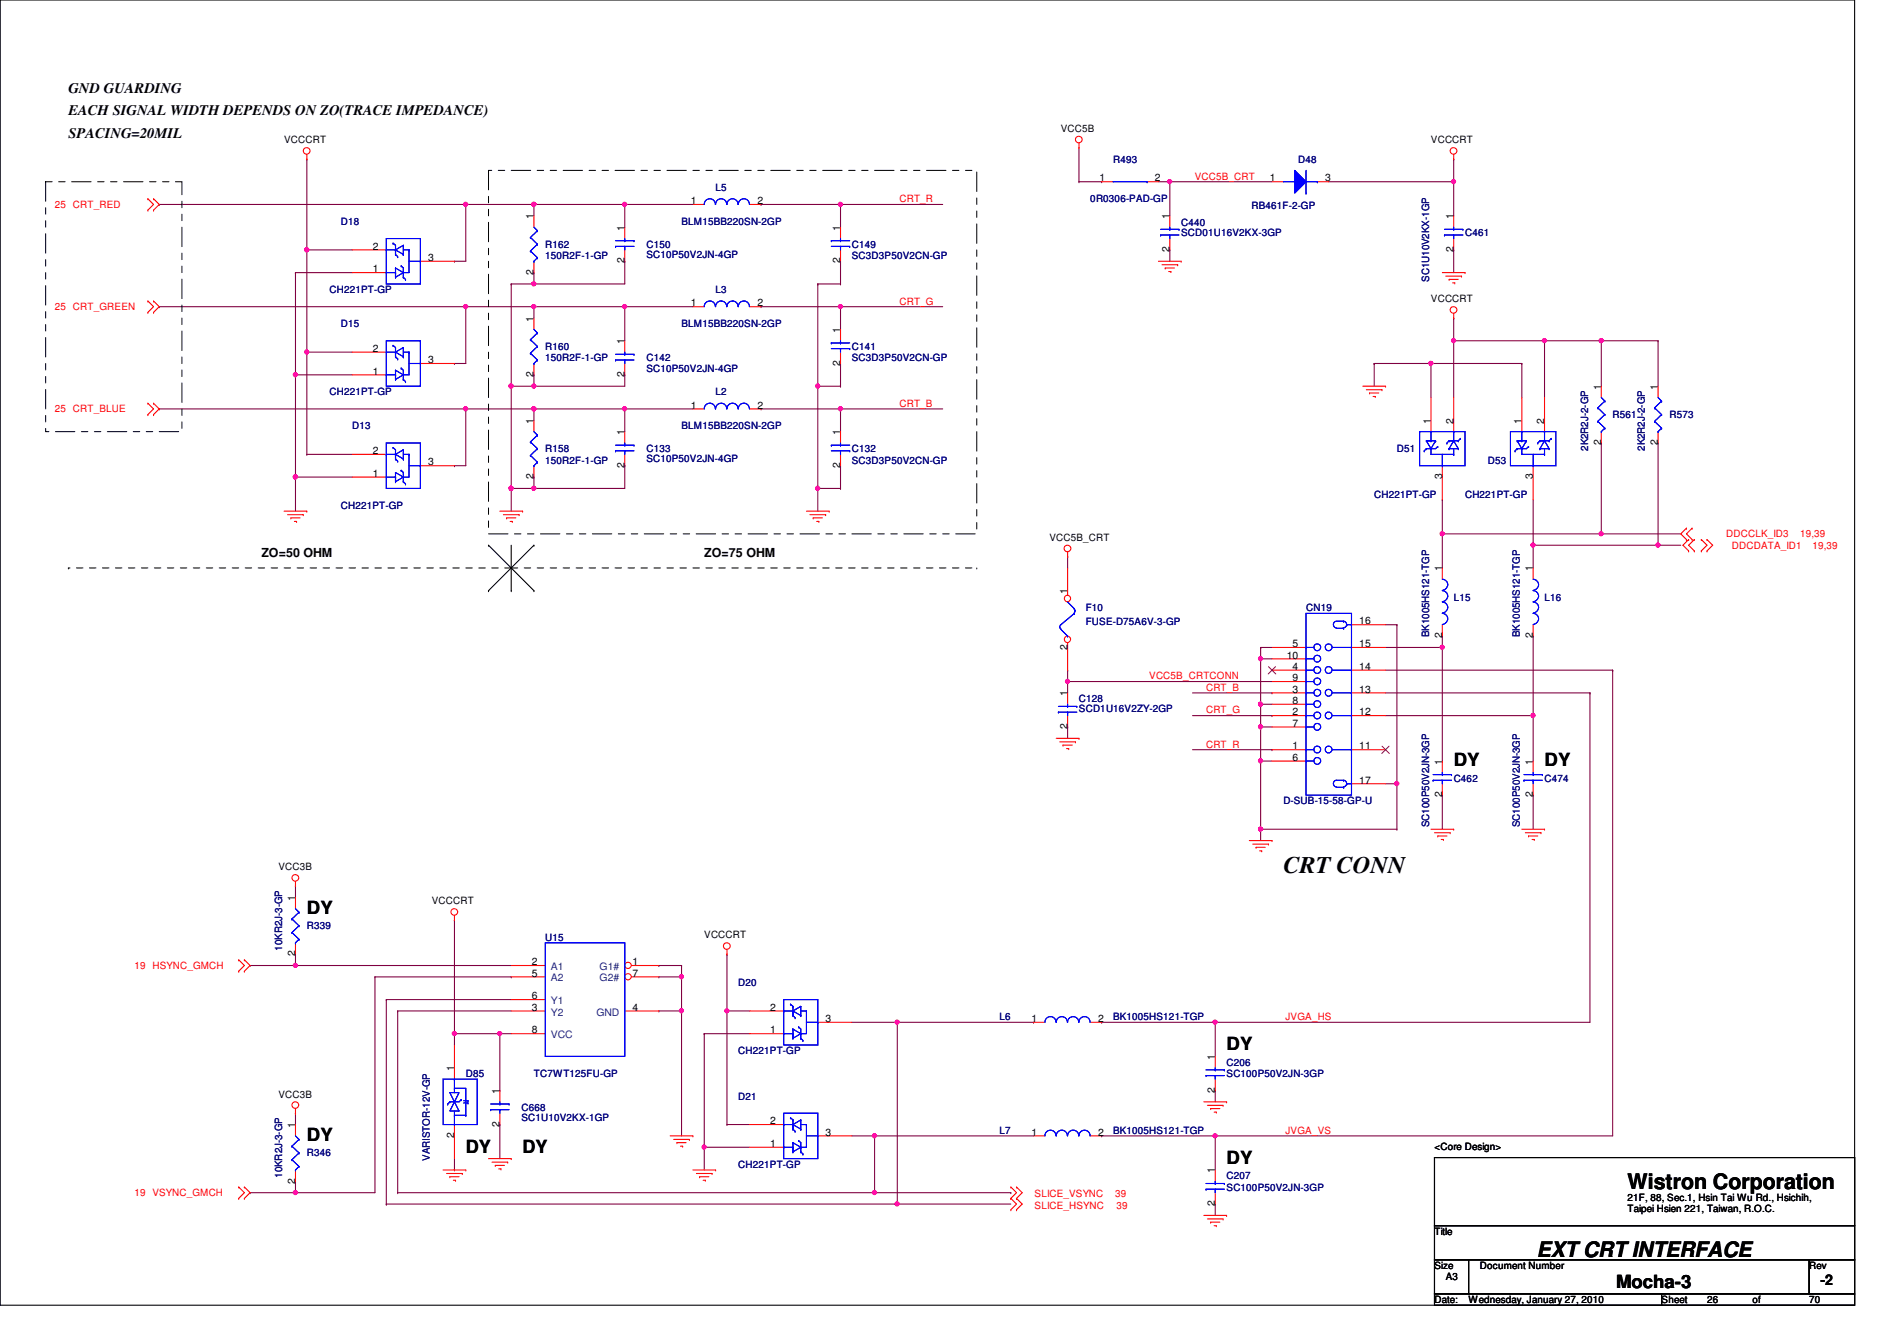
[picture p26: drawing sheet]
<svg xmlns="http://www.w3.org/2000/svg" width="297mm" height="210mm" viewBox="0 0 297 210" stroke-linecap="round" stroke-linejoin="round" font-family="sans-serif">
<defs><g id="words">
<text font-size="3.7" x="201" y="136.7">CRT CONN</text>
<g font-size="3.3">
<text x="254.8" y="186.1">Wistron Corporation</text>
<text x="240.6" y="196.7">EXT CRT INTERFACE</text>
</g>
<g font-size="2.8">
<text x="227.6" y="120">DY</text>
<text x="241.8" y="120">DY</text>
<text x="48" y="143.1">DY</text>
<text x="192.1" y="164.4">DY</text>
<text x="48" y="178.6">DY</text>
<text x="72.9" y="180.4">DY</text>
<text x="81.8" y="180.4">DY</text>
<text x="192.1" y="182.2">DY</text>
<text x="253.1" y="201.6">Mocha-3</text>
</g>
<g font-size="2.3">
<text x="10.7" y="14.5">GND GUARDING</text>
<text x="10.7" y="18.1">EACH SIGNAL WIDTH DEPENDS ON ZO(TRACE IMPEDANCE)</text>
<text x="10.7" y="21.6">SPACING=20MIL</text>
<text x="285.1" y="201.1">-2</text>
</g>
<g font-size="1.9">
<text x="40.9" y="87.2">ZO=50 OHM</text>
<text x="110.3" y="87.2">ZO=75 OHM</text>
</g>
<g font-size="1.6">
<text x="44.5" y="22.4">VCCCRT</text>
<text x="166.1" y="20.7">VCC5B</text>
<text x="224.1" y="22.4">VCCCRT</text>
<text x="172.2" y="28.4">1</text>
<text x="180.8" y="28.4">2</text>
<text x="198.8" y="28.4">1</text>
<text x="207.5" y="28.4">3</text>
<text x="83.6" y="34.3" transform="rotate(-90 83.6 34.3)">1</text>
<text x="108.2" y="32">1</text>
<text x="118.6" y="32">2</text>
<text x="183.1" y="34.3" transform="rotate(-90 183.1 34.3)">1</text>
<text x="227.6" y="34.3" transform="rotate(-90 227.6 34.3)">1</text>
<text x="58.4" y="39.1">2</text>
<text x="67.1" y="40.9">3</text>
<text x="97.8" y="41.2" transform="rotate(-90 97.8 41.2)">2</text>
<text x="97.8" y="36.1" transform="rotate(-90 97.8 36.1)">1</text>
<text x="131.6" y="41.2" transform="rotate(-90 131.6 41.2)">2</text>
<text x="131.6" y="36.1" transform="rotate(-90 131.6 36.1)">1</text>
<text x="183.1" y="39.5" transform="rotate(-90 183.1 39.5)">2</text>
<text x="227.6" y="39.5" transform="rotate(-90 227.6 39.5)">2</text>
<text x="58.4" y="42.6">1</text>
<text x="83.6" y="43" transform="rotate(-90 83.6 43)">2</text>
<text x="108.2" y="48">1</text>
<text x="118.6" y="48">2</text>
<text x="224.1" y="47.3">VCCCRT</text>
<text x="83.6" y="50.3" transform="rotate(-90 83.6 50.3)">1</text>
<text x="97.8" y="53.9" transform="rotate(-90 97.8 53.9)">1</text>
<text x="131.6" y="52.1" transform="rotate(-90 131.6 52.1)">1</text>
<text x="58.4" y="58.6">1</text>
<text x="58.4" y="55.1">2</text>
<text x="67.1" y="56.9">3</text>
<text x="83.6" y="59" transform="rotate(-90 83.6 59)">2</text>
<text x="97.8" y="59" transform="rotate(-90 97.8 59)">2</text>
<text x="131.6" y="57.2" transform="rotate(-90 131.6 57.2)">2</text>
<text x="108.2" y="64">1</text>
<text x="118.6" y="64">2</text>
<text x="250.7" y="61" transform="rotate(-90 250.7 61)">1</text>
<text x="259.6" y="61" transform="rotate(-90 259.6 61)">1</text>
<text x="58.4" y="71.1">2</text>
<text x="83.6" y="66.3" transform="rotate(-90 83.6 66.3)">1</text>
<text x="97.8" y="68.1" transform="rotate(-90 97.8 68.1)">1</text>
<text x="131.6" y="68.1" transform="rotate(-90 131.6 68.1)">1</text>
<text x="224" y="66.3" transform="rotate(-90 224 66.3)">1</text>
<text x="227.6" y="66.3" transform="rotate(-90 227.6 66.3)">2</text>
<text x="238.2" y="66.3" transform="rotate(-90 238.2 66.3)">1</text>
<text x="241.8" y="66.3" transform="rotate(-90 241.8 66.3)">2</text>
<text x="250.7" y="69.7" transform="rotate(-90 250.7 69.7)">2</text>
<text x="259.6" y="69.7" transform="rotate(-90 259.6 69.7)">2</text>
<text x="58.4" y="74.6">1</text>
<text x="67.1" y="72.9">3</text>
<text x="83.6" y="75" transform="rotate(-90 83.6 75)">2</text>
<text x="97.8" y="73.2" transform="rotate(-90 97.8 73.2)">2</text>
<text x="131.6" y="73.2" transform="rotate(-90 131.6 73.2)">2</text>
<text x="225.8" y="75" transform="rotate(-90 225.8 75)">3</text>
<text x="240" y="75" transform="rotate(-90 240 75)">3</text>
<text x="164.3" y="84.7">VCC5B_CRT</text>
<text x="225.8" y="89.5" transform="rotate(-90 225.8 89.5)">1</text>
<text x="240" y="89.5" transform="rotate(-90 240 89.5)">1</text>
<text x="167.1" y="93" transform="rotate(-90 167.1 93)">1</text>
<text x="167.1" y="101.7" transform="rotate(-90 167.1 101.7)">2</text>
<text x="202.4" y="101.3">5</text>
<text x="212.8" y="101.3">15</text>
<text x="212.8" y="97.7">16</text>
<text x="225.8" y="99.9" transform="rotate(-90 225.8 99.9)">2</text>
<text x="240" y="99.9" transform="rotate(-90 240 99.9)">2</text>
<text x="201.5" y="103.1">10</text>
<text x="202.4" y="104.9">4</text>
<text x="202.4" y="106.6">9</text>
<text x="212.8" y="104.9">14</text>
<text x="167.1" y="109" transform="rotate(-90 167.1 109)">1</text>
<text x="202.4" y="112">2</text>
<text x="202.4" y="108.4">3</text>
<text x="202.4" y="113.7">7</text>
<text x="202.4" y="110.2">8</text>
<text x="212.8" y="112">12</text>
<text x="212.8" y="108.4">13</text>
<text x="167.1" y="114.1" transform="rotate(-90 167.1 114.1)">2</text>
<text x="202.4" y="117.3">1</text>
<text x="202.4" y="119.1">6</text>
<text x="212.8" y="117.3">11</text>
<text x="225.8" y="119.7" transform="rotate(-90 225.8 119.7)">1</text>
<text x="240" y="119.7" transform="rotate(-90 240 119.7)">1</text>
<text x="212.8" y="122.6">17</text>
<text x="225.8" y="124.8" transform="rotate(-90 225.8 124.8)">2</text>
<text x="240" y="124.8" transform="rotate(-90 240 124.8)">2</text>
<text x="43.6" y="136.2">VCC3B</text>
<text x="46.2" y="141" transform="rotate(-90 46.2 141)">1</text>
<text x="67.6" y="141.6">VCCCRT</text>
<text x="46.2" y="149.7" transform="rotate(-90 46.2 149.7)">2</text>
<text x="110.3" y="146.9">VCCCRT</text>
<text x="83.3" y="151.1">2</text>
<text x="83.3" y="152.9">5</text>
<text x="99.1" y="151.1">1</text>
<text x="99.1" y="152.9">7</text>
<text x="83.3" y="158.2">3</text>
<text x="83.3" y="156.4">6</text>
<text x="83.3" y="161.8">8</text>
<text x="99.1" y="158.2">4</text>
<text x="120.6" y="161.8">1</text>
<text x="120.6" y="158.2">2</text>
<text x="129.3" y="160">3</text>
<text x="161.5" y="160">1</text>
<text x="172" y="160">2</text>
<text x="71.1" y="167.7" transform="rotate(-90 71.1 167.7)">1</text>
<text x="190.2" y="165.9" transform="rotate(-90 190.2 165.9)">1</text>
<text x="43.6" y="171.8">VCC3B</text>
<text x="78.2" y="171.2" transform="rotate(-90 78.2 171.2)">1</text>
<text x="190.2" y="171" transform="rotate(-90 190.2 171)">2</text>
<text x="46.2" y="176.6" transform="rotate(-90 46.2 176.6)">1</text>
<text x="71.1" y="178.1" transform="rotate(-90 71.1 178.1)">2</text>
<text x="78.2" y="176.4" transform="rotate(-90 78.2 176.4)">2</text>
<text x="120.6" y="179.5">1</text>
<text x="120.6" y="176">2</text>
<text x="129.3" y="177.8">3</text>
<text x="161.5" y="177.8">1</text>
<text x="172" y="177.8">2</text>
<text x="224.6" y="180">&lt;Core Design&gt;</text>
<text x="46.2" y="185.3" transform="rotate(-90 46.2 185.3)">2</text>
<text x="190.2" y="183.7" transform="rotate(-90 190.2 183.7)">1</text>
<text x="190.2" y="188.8" transform="rotate(-90 190.2 188.8)">2</text>
<text x="254.8" y="188">21F, 88, Sec.1, Hsin Tai Wu Rd., Hsichih,</text>
<text x="254.8" y="189.8">Taipei Hsien 221, Taiwan, R.O.C.</text>
<text x="224.6" y="193.3">Title</text>
<text x="224.6" y="198.6">Size</text>
<text x="224.6" y="204">Date:</text>
<text x="226.4" y="200.4">A3</text>
<text x="230" y="204">Wednesday, January 27, 2010</text>
<text x="231.7" y="198.6">Document Number</text>
<text x="260.2" y="204">Sheet</text>
<text x="267.3" y="204">26</text>
<text x="274.4" y="204">of</text>
<text x="283.3" y="198.6">Rev</text>
<text x="283.3" y="204">70</text>
</g>
<g font-size="1.6" fill="#000080">
<text x="112.1" y="29.9">L5</text>
<text x="174.3" y="25.4">R493</text>
<text x="203.3" y="25.4">D48</text>
<text x="53.4" y="35.2">D18</text>
<text x="106.7" y="35.2">BLM15BB220SN-2GP</text>
<text x="170.7" y="31.7">0R0306-PAD-GP</text>
<text x="185" y="35.4">C440</text>
<text x="196" y="32.7">RB461F-2-GP</text>
<text x="85.4" y="38.8">R162</text>
<text x="85.4" y="40.6">150R2F-1-GP</text>
<text x="101.2" y="38.8">C150</text>
<text x="101.2" y="40.4">SC10P50V2JN-4GP</text>
<text x="133.4" y="38.8">C149</text>
<text x="133.4" y="40.6">SC3D3P50V2CN-GP</text>
<text x="185" y="37">SCD01U16V2KX-3GP</text>
<text x="229.4" y="37">C461</text>
<text x="51.6" y="45.9">CH221PT-GP</text>
<text x="112.1" y="45.9">L3</text>
<text x="223.8" y="44.1" transform="rotate(-90 223.8 44.1)">SC1U10V2KX-1GP</text>
<text x="53.4" y="51.2">D15</text>
<text x="106.7" y="51.2">BLM15BB220SN-2GP</text>
<text x="85.4" y="54.8">R160</text>
<text x="85.4" y="56.6">150R2F-1-GP</text>
<text x="101.2" y="56.6">C142</text>
<text x="101.2" y="58.2">SC10P50V2JN-4GP</text>
<text x="133.4" y="54.8">C141</text>
<text x="133.4" y="56.6">SC3D3P50V2CN-GP</text>
<text x="51.6" y="61.9">CH221PT-GP</text>
<text x="112.1" y="61.9">L2</text>
<text x="252.5" y="65.4">R561</text>
<text x="261.4" y="65.4">R573</text>
<text x="55.2" y="67.2">D13</text>
<text x="85.4" y="70.8">R158</text>
<text x="101.2" y="70.8">C133</text>
<text x="106.7" y="67.2">BLM15BB220SN-2GP</text>
<text x="133.4" y="70.8">C132</text>
<text x="218.7" y="70.8">D51</text>
<text x="248.7" y="70.6" transform="rotate(-90 248.7 70.6)">2K2R2J-2-GP</text>
<text x="257.6" y="70.6" transform="rotate(-90 257.6 70.6)">2K2R2J-2-GP</text>
<text x="85.4" y="72.6">150R2F-1-GP</text>
<text x="101.2" y="72.4">SC10P50V2JN-4GP</text>
<text x="133.4" y="72.6">SC3D3P50V2CN-GP</text>
<text x="215.2" y="77.9">CH221PT-GP</text>
<text x="229.4" y="77.9">CH221PT-GP</text>
<text x="233" y="72.6">D53</text>
<text x="53.4" y="79.7">CH221PT-GP</text>
<text x="170" y="95.7">F10</text>
<text x="204.5" y="95.7">CN19</text>
<text x="227.6" y="94.1">L15</text>
<text x="241.8" y="94.1">L16</text>
<text x="170" y="97.8">FUSE-D75A6V-3-GP</text>
<text x="223.8" y="99.7" transform="rotate(-90 223.8 99.7)">BK1005HS121-TGP</text>
<text x="238" y="99.7" transform="rotate(-90 238 99.7)">BK1005HS121-TGP</text>
<text x="168.9" y="109.9">C128</text>
<text x="168.9" y="111.5">SCD1U16V2ZY-2GP</text>
<text x="201" y="125.9">D-SUB-15-58-GP-U</text>
<text x="227.6" y="122.3">C462</text>
<text x="241.8" y="122.3">C474</text>
<text x="223.8" y="129.5" transform="rotate(-90 223.8 129.5)">SC100P50V2JN-3GP</text>
<text x="238" y="129.5" transform="rotate(-90 238 129.5)">SC100P50V2JN-3GP</text>
<text x="44.2" y="148.8" transform="rotate(-90 44.2 148.8)">10KR2J-3-GP</text>
<text x="48" y="145.5">R339</text>
<text x="85.4" y="147.2">U15</text>
<text x="115.6" y="154.3">D20</text>
<text x="156.5" y="159.7">L6</text>
<text x="174.3" y="159.7">BK1005HS121-TGP</text>
<text x="115.6" y="165">CH221PT-GP</text>
<text x="192.1" y="166.8">C206</text>
<text x="72.9" y="168.6">D85</text>
<text x="81.7" y="173.9">C668</text>
<text x="83.6" y="168.6">TC7WT125FU-GP</text>
<text x="115.6" y="172.1">D21</text>
<text x="192.1" y="168.6">SC100P50V2JN-3GP</text>
<text x="81.7" y="175.5">SC1U10V2KX-1GP</text>
<text x="156.5" y="177.5">L7</text>
<text x="174.3" y="177.5">BK1005HS121-TGP</text>
<text x="44.2" y="184.4" transform="rotate(-90 44.2 184.4)">10KR2J-3-GP</text>
<text x="48" y="181">R346</text>
<text x="67.3" y="181.7" transform="rotate(-90 67.3 181.7)">VARISTOR-12V-GP</text>
<text x="115.6" y="182.8">CH221PT-GP</text>
<text x="192.1" y="184.6">C207</text>
<text x="192.1" y="186.4">SC100P50V2JN-3GP</text>
</g>
<g font-size="1.6" fill="#f00">
<text x="187.1" y="28.1">VCC5B_CRT</text>
<text x="8.6" y="32.6">25 CRT_RED</text>
<text x="140.8" y="31.7">CRT_R</text>
<text x="140.8" y="47.7">CRT_G</text>
<text x="8.6" y="48.6">25 CRT_GREEN</text>
<text x="8.6" y="64.6">25 CRT_BLUE</text>
<text x="140.8" y="63.7">CRT_B</text>
<text x="270.3" y="84.1">DDCCLK_ID3</text>
<text x="271.2" y="85.9">DDCDATA_ID1</text>
<text x="281.9" y="84.1">19,39</text>
<text x="283.8" y="85.9">19,39</text>
<text x="180" y="106.3">VCC5B_CRTCONN</text>
<text x="188.8" y="108.1">CRT_B</text>
<text x="188.8" y="111.7">CRT_G</text>
<text x="188.8" y="117">CRT_R</text>
<text x="21" y="151.7">19 HSYNC_GMCH</text>
<text x="201.3" y="159.7">JVGA_HS</text>
<text x="201.3" y="177.5">JVGA_VS</text>
<text x="21" y="187.2">19 VSYNC_GMCH</text>
<text x="162" y="187.4">SLICE_VSYNC</text>
<text x="162" y="189.2">SLICE_HSYNC</text>
<text x="174.6" y="187.4">39</text>
<text x="174.8" y="189.2">39</text>
</g>
<g font-size="1.6" fill="#004080">
<text x="86.3" y="151.8">A1</text>
<text x="86.3" y="153.6">A2</text>
<text x="93.9" y="151.8">G1#</text>
<text x="93.9" y="153.6">G2#</text>
<text x="86.3" y="159">Y2</text>
<text x="86.3" y="157.2">Y1</text>
<text x="93.4" y="159">GND</text>
<text x="86.3" y="162.5">VCC</text>
</g>
</g></defs>
<path d="M0 0h290.4v204.3h-290.4z" fill="none" stroke="#000" stroke-width=".17"/>
<path d="M131.6 32h.1M131.6 32h16M128.1 44.4h.1M128.1 44.4h3.5" fill="none" stroke="#800040" stroke-width=".17"/>
<circle cx="131.6" cy="32" r=".32" fill="#f0f"/>
<circle cx="131.6" cy="32" r=".32" fill="none" stroke="#f0f" stroke-width=".17"/>
<path d="M131.6 64h.1M131.6 64h16" fill="none" stroke="#800040" stroke-width=".17"/>
<circle cx="131.6" cy="64" r=".32" fill="#f0f"/>
<circle cx="131.6" cy="64" r=".32" fill="none" stroke="#f0f" stroke-width=".17"/>
<path d="M131.6 48h.1M131.6 48h16" fill="none" stroke="#800040" stroke-width=".17"/>
<circle cx="131.6" cy="48" r=".32" fill="#f0f"/>
<circle cx="131.6" cy="48" r=".32" fill="none" stroke="#f0f" stroke-width=".17"/>
<path d="M131.6 32h.1M131.6 32v3.6M131.6 48h.1M131.6 48v3.6M128.1 76.5h.1M128.1 76.5v3.5M131.6 64h.1M131.6 64v3.6" fill="none" stroke="#800040" stroke-width=".17"/>
<circle cx="128" cy="76.4" r=".32" fill="#f0f"/>
<circle cx="128" cy="76.4" r=".32" fill="none" stroke="#f0f" stroke-width=".17"/>
<g fill="none" stroke="#800040" stroke-width=".17">
<path d="M217 97.8h1.7M218.7 97.8h.1M240.1 99.6h.1M240.1 99.6v12.4M197.4 110.2h.1M197.4 113.8h.1M197.4 119.1h.1M197.4 103.1h.1M197.4 110.2h1.8M197.4 113.8h1.8M197.4 119.1h1.8M197.4 103.1h1.8"/>
<path d="M197.4 113.8v5.3"/>
</g>
<circle cx="197.4" cy="119.1" r=".32" fill="#f0f"/>
<circle cx="197.4" cy="119.1" r=".32" fill="none" stroke="#f0f" stroke-width=".17"/>
<circle cx="197.4" cy="113.8" r=".32" fill="#f0f"/>
<circle cx="197.4" cy="113.8" r=".32" fill="none" stroke="#f0f" stroke-width=".17"/>
<path d="M215.2 56.9h.1M215.2 56.9v3.6M218.7 97.8v24.9M197.4 101.3h.1M197.4 101.3h1.8M217 122.7h1.7M218.7 122.7h.1" fill="none" stroke="#800040" stroke-width=".17"/>
<circle cx="218.7" cy="122.7" r=".32" fill="#f0f"/>
<circle cx="218.7" cy="122.7" r=".32" fill="none" stroke="#f0f" stroke-width=".17"/>
<path d="M197.4 119.1h.1M197.4 119.1v10.7M197.4 129.8h.1M197.4 129.8h21.3" fill="none" stroke="#800040" stroke-width=".17"/>
<circle cx="197.4" cy="129.8" r=".32" fill="#f0f"/>
<circle cx="197.4" cy="129.8" r=".32" fill="none" stroke="#f0f" stroke-width=".17"/>
<path d="M48 24.9h.1M48 24.9v14.2M197.4 129.8h.1M197.4 129.8v1.8" fill="none" stroke="#800040" stroke-width=".17"/>
<circle cx="48" cy="39.1" r=".32" fill="#f0f"/>
<circle cx="48" cy="39.1" r=".32" fill="none" stroke="#f0f" stroke-width=".17"/>
<path d="M224.1 56.9h.1M224.1 56.9v5.3M197.4 101.3h.1M197.4 103.1h.1M197.4 101.3v8.9" fill="none" stroke="#800040" stroke-width=".17"/>
<circle cx="197.4" cy="103.1" r=".32" fill="#f0f"/>
<circle cx="197.4" cy="103.1" r=".32" fill="none" stroke="#f0f" stroke-width=".17"/>
<path d="M197.4 110.2h.1M197.4 110.2v3.6" fill="none" stroke="#800040" stroke-width=".17"/>
<circle cx="197.4" cy="110.2" r=".32" fill="#f0f"/>
<circle cx="197.4" cy="110.2" r=".32" fill="none" stroke="#f0f" stroke-width=".17"/>
<path d="M83.6 44.4h.1M97.8 40.9h.1M97.8 40.9v3.5h-14.2" fill="none" stroke="#800040" stroke-width=".17"/>
<circle cx="83.6" cy="44.4" r=".32" fill="#f0f"/>
<circle cx="83.6" cy="44.4" r=".32" fill="none" stroke="#f0f" stroke-width=".17"/>
<path d="M240.1 85.3h.1M240.1 85.3v3.6M240.1 85.3h19.5M186.7 117.3h12.5M199.2 117.3h.1M217 101.3h8.8M225.8 101.3h.1M218.7 129.8h.1M218.7 122.7v7.1M62.3 186.7h74.6M136.9 186.7h.1" fill="none" stroke="#800040" stroke-width=".17"/>
<circle cx="259.6" cy="85.3" r=".32" fill="#f0f"/>
<circle cx="259.6" cy="85.3" r=".32" fill="none" stroke="#f0f" stroke-width=".17"/>
<circle cx="240" cy="85.3" r=".32" fill="#f0f"/>
<circle cx="240" cy="85.3" r=".32" fill="none" stroke="#f0f" stroke-width=".17"/>
<g fill="none" stroke="#800040" stroke-width=".17">
<path d="M128.1 44.4h.1M128.1 44.4v16.1M131.6 56.9v3.6M128.1 60.5h.1M128.1 60.5h3.5M131.6 60.5h.1M217 104.9h35.5M217 108.5h32M217 112h23.1M240.1 112h.1M249 108.5h.1M252.5 104.9h.1"/>
<path d="M190.3 177.8h.1M190.3 177.8v5.3"/>
</g>
<circle cx="240" cy="112" r=".32" fill="#f0f"/>
<circle cx="240" cy="112" r=".32" fill="none" stroke="#f0f" stroke-width=".17"/>
<path d="M250.7 69.3h.1M250.7 69.3v14.3M259.6 69.3h.1M259.6 69.3v16M259.6 85.3h.1M259.6 85.3h3.6M167.2 106.7h.1M167.2 106.7h32M190.3 170.7h.1M190.3 170.7v1.8" fill="none" stroke="#800040" stroke-width=".17"/>
<circle cx="167.1" cy="106.7" r=".32" fill="#f0f"/>
<circle cx="167.1" cy="106.7" r=".32" fill="none" stroke="#f0f" stroke-width=".17"/>
<path d="M24.9 32h.1M24.9 32h48M83.6 48h.1M83.6 48h14.2M167.2 104.9h.1M167.2 113.8h.1M167.2 104.9v1.8M167.2 113.8v1.8" fill="none" stroke="#800040" stroke-width=".17"/>
<circle cx="83.6" cy="48" r=".32" fill="#f0f"/>
<circle cx="83.6" cy="48" r=".32" fill="none" stroke="#f0f" stroke-width=".17"/>
<path d="M83.6 42.7h.1M83.6 42.7v1.7M227.6 49.8h.1M227.6 49.8v3.5M24.9 64h.1M24.9 64h48M60.5 156.5h.1M60.5 156.5h19.5M110.3 179.6h.1M110.3 179.6h7.1" fill="none" stroke="#800040" stroke-width=".17"/>
<circle cx="110.3" cy="179.6" r=".32" fill="#f0f"/>
<circle cx="110.3" cy="179.6" r=".32" fill="none" stroke="#f0f" stroke-width=".17"/>
<path d="M46.3 74.7h.1M46.3 74.7v5.3" fill="none" stroke="#800040" stroke-width=".17"/>
<circle cx="46.2" cy="74.6" r=".32" fill="#f0f"/>
<circle cx="46.2" cy="74.6" r=".32" fill="none" stroke="#f0f" stroke-width=".17"/>
<path d="M46.3 74.7h.1M46.3 74.7h8.9M128.1 76.5h.1M128.1 60.5h.1M128.1 76.5h3.5M128.1 60.5v16M131.6 76.5h.1M131.6 72.9v3.6M113.8 158.2h.1M113.8 158.2v17.8M113.8 176h.1M113.8 176h3.6" fill="none" stroke="#800040" stroke-width=".17"/>
<circle cx="128" cy="60.4" r=".32" fill="#f0f"/>
<circle cx="128" cy="60.4" r=".32" fill="none" stroke="#f0f" stroke-width=".17"/>
<path d="M250.7 53.3h.1M250.7 53.3v7.2M259.6 53.3h.1M259.6 53.3v7.2M113.8 158.2h.1M113.8 158.2h3.6M136.9 177.8h.1M136.9 177.8v8.9" fill="none" stroke="#800040" stroke-width=".17"/>
<circle cx="250.7" cy="53.3" r=".32" fill="#f0f"/>
<circle cx="250.7" cy="53.3" r=".32" fill="none" stroke="#f0f" stroke-width=".17"/>
<path d="M136.9 177.8h.1M136.9 177.8h24.9M140.5 160h21.3M161.8 160h.1" fill="none" stroke="#800040" stroke-width=".17"/>
<circle cx="136.9" cy="177.8" r=".32" fill="#f0f"/>
<circle cx="136.9" cy="177.8" r=".32" fill="none" stroke="#f0f" stroke-width=".17"/>
<path d="M48 39.1h.1M48 39.1v32M72.9 32h.1M72.9 32v8.9M48 55.1h.1M48 55.1h7.2" fill="none" stroke="#800040" stroke-width=".17"/>
<circle cx="48" cy="55.1" r=".32" fill="#f0f"/>
<circle cx="48" cy="55.1" r=".32" fill="none" stroke="#f0f" stroke-width=".17"/>
<circle cx="48" cy="39.1" r=".32" fill="#f0f"/>
<circle cx="48" cy="39.1" r=".32" fill="none" stroke="#f0f" stroke-width=".17"/>
<path d="M48 39.1h.1M48 39.1h7.2M46.3 42.7h.1M46.3 58.7h.1M46.3 42.7h8.9M46.3 58.7h8.9M46.3 42.7v32" fill="none" stroke="#800040" stroke-width=".17"/>
<circle cx="46.2" cy="74.6" r=".32" fill="#f0f"/>
<circle cx="46.2" cy="74.6" r=".32" fill="none" stroke="#f0f" stroke-width=".17"/>
<circle cx="46.2" cy="58.6" r=".32" fill="#f0f"/>
<circle cx="46.2" cy="58.6" r=".32" fill="none" stroke="#f0f" stroke-width=".17"/>
<path d="M181.4 28.4h1.8M183.2 28.4h.1M240.1 112h.1M240.1 112v7.1M240.1 124.5h.1M240.1 124.5v5.3M190.3 160h.1M190.3 160h58.7" fill="none" stroke="#800040" stroke-width=".17"/>
<circle cx="190.3" cy="160" r=".32" fill="#f0f"/>
<circle cx="190.3" cy="160" r=".32" fill="none" stroke="#f0f" stroke-width=".17"/>
<path d="M249 108.5h.1M249 108.5v51.5M190.3 160h.1M190.3 177.8h.1M190.3 160v5.4M190.3 177.8h62.2" fill="none" stroke="#800040" stroke-width=".17"/>
<circle cx="190.3" cy="177.8" r=".32" fill="#f0f"/>
<circle cx="190.3" cy="177.8" r=".32" fill="none" stroke="#f0f" stroke-width=".17"/>
<path d="M83.6 76.5h.1M83.6 76.5h14.2M252.5 104.9h.1M252.5 104.9v72.9M225.8 124.5h.1M225.8 124.5v5.3" fill="none" stroke="#800040" stroke-width=".17"/>
<circle cx="83.6" cy="76.4" r=".32" fill="#f0f"/>
<circle cx="83.6" cy="76.4" r=".32" fill="none" stroke="#f0f" stroke-width=".17"/>
<path d="M80 60.5h.1M80 60.5v16M97.8 72.9h.1M97.8 72.9v3.6" fill="none" stroke="#800040" stroke-width=".17"/>
<circle cx="80" cy="60.4" r=".32" fill="#f0f"/>
<circle cx="80" cy="60.4" r=".32" fill="none" stroke="#f0f" stroke-width=".17"/>
<path d="M72.9 64h.1M72.9 64h10.7" fill="none" stroke="#800040" stroke-width=".17"/>
<circle cx="83.6" cy="64" r=".32" fill="#f0f"/>
<circle cx="83.6" cy="64" r=".32" fill="none" stroke="#f0f" stroke-width=".17"/>
<circle cx="72.9" cy="64" r=".32" fill="#f0f"/>
<circle cx="72.9" cy="64" r=".32" fill="none" stroke="#f0f" stroke-width=".17"/>
<path d="M72.9 32h.1M72.9 32h10.7" fill="none" stroke="#800040" stroke-width=".17"/>
<circle cx="83.6" cy="32" r=".32" fill="#f0f"/>
<circle cx="83.6" cy="32" r=".32" fill="none" stroke="#f0f" stroke-width=".17"/>
<circle cx="72.9" cy="32" r=".32" fill="#f0f"/>
<circle cx="72.9" cy="32" r=".32" fill="none" stroke="#f0f" stroke-width=".17"/>
<path d="M186.7 108.5h12.5M186.7 112h12.5M199.2 108.5h.1M199.2 112h.1M225.8 101.3h.1M225.8 101.3v17.8" fill="none" stroke="#800040" stroke-width=".17"/>
<circle cx="225.8" cy="101.3" r=".32" fill="#f0f"/>
<circle cx="225.8" cy="101.3" r=".32" fill="none" stroke="#f0f" stroke-width=".17"/>
<path d="M83.6 74.7h.1M83.6 60.5h.1M83.6 74.7v1.8M83.6 60.5h14.2M58.7 152.9h.1M58.7 152.9v33.8M110.3 161.8h.1M110.3 161.8h7.1M39.2 186.7h.1M39.2 186.7h7.1" fill="none" stroke="#800040" stroke-width=".17"/>
<circle cx="83.6" cy="60.4" r=".32" fill="#f0f"/>
<circle cx="83.6" cy="60.4" r=".32" fill="none" stroke="#f0f" stroke-width=".17"/>
<path d="M227.6 28.4h.1M227.6 28.4v5.4M80 44.4h.1M80 44.4v16.1M97.8 58.7h.1M97.8 58.7v1.8" fill="none" stroke="#800040" stroke-width=".17"/>
<circle cx="227.6" cy="28.4" r=".32" fill="#f0f"/>
<circle cx="227.6" cy="28.4" r=".32" fill="none" stroke="#f0f" stroke-width=".17"/>
<path d="M83.6 32h.1M83.6 32h14.2M72.9 64h.1M72.9 64v8.9M172.5 177.8h.1M172.5 177.8h17.8" fill="none" stroke="#800040" stroke-width=".17"/>
<circle cx="83.6" cy="32" r=".32" fill="#f0f"/>
<circle cx="83.6" cy="32" r=".32" fill="none" stroke="#f0f" stroke-width=".17"/>
<path d="M119.2 32h.1M119.2 32h12.4M83.6 64h.1M83.6 64h14.2M119.2 64h.1M119.2 64h12.4" fill="none" stroke="#800040" stroke-width=".17"/>
<circle cx="83.6" cy="64" r=".32" fill="#f0f"/>
<circle cx="83.6" cy="64" r=".32" fill="none" stroke="#f0f" stroke-width=".17"/>
<path d="M80 44.4h.1M80 44.4h3.6M119.2 48h.1M119.2 48h12.4M80 60.5h.1M80 60.5h3.6" fill="none" stroke="#800040" stroke-width=".17"/>
<circle cx="80" cy="60.4" r=".32" fill="#f0f"/>
<circle cx="80" cy="60.4" r=".32" fill="none" stroke="#f0f" stroke-width=".17"/>
<path d="M80 76.5h.1M80 76.5h3.6" fill="none" stroke="#800040" stroke-width=".17"/>
<circle cx="80" cy="76.4" r=".32" fill="#f0f"/>
<circle cx="80" cy="76.4" r=".32" fill="none" stroke="#f0f" stroke-width=".17"/>
<path d="M46.3 151.1h.1M46.3 151.1h33.7" fill="none" stroke="#800040" stroke-width=".17"/>
<circle cx="46.2" cy="151.1" r=".32" fill="#f0f"/>
<circle cx="46.2" cy="151.1" r=".32" fill="none" stroke="#f0f" stroke-width=".17"/>
<g fill="none" stroke="#800040" stroke-width=".17">
<path d="M83.6 58.7h.1M83.6 58.7v1.8M46.3 138.7v1.8M46.3 151.1h.1M46.3 140.5h.1M46.3 149.4v1.7M46.3 174.2h.1M46.3 174.2v1.8M46.3 184.9h.1M46.3 184.9v1.8M140.5 188.5h.1M140.5 188.5h17.8"/>
<path d="M190.3 188.5h.1M190.3 188.5v1.7"/>
</g>
<circle cx="140.5" cy="188.4" r=".32" fill="#f0f"/>
<circle cx="140.5" cy="188.4" r=".32" fill="none" stroke="#f0f" stroke-width=".17"/>
<path d="M80 76.5h.1M80 76.5v3.5M62.3 158.2h.1M62.3 158.2h17.7" fill="none" stroke="#800040" stroke-width=".17"/>
<circle cx="80" cy="76.4" r=".32" fill="#f0f"/>
<circle cx="80" cy="76.4" r=".32" fill="none" stroke="#f0f" stroke-width=".17"/>
<path d="M168.9 28.4h.1M168.9 23.1v5.3M168.9 28.4h3.6M172.5 28.4h.1M224.1 56.9h.1M224.1 56.9h14.2" fill="none" stroke="#800040" stroke-width=".17"/>
<circle cx="224" cy="56.9" r=".32" fill="#f0f"/>
<circle cx="224" cy="56.9" r=".32" fill="none" stroke="#f0f" stroke-width=".17"/>
<path d="M238.3 56.9h.1M238.3 56.9v5.3M241.8 53.3h.1M241.8 53.3h8.9" fill="none" stroke="#800040" stroke-width=".17"/>
<circle cx="241.8" cy="53.3" r=".32" fill="#f0f"/>
<circle cx="241.8" cy="53.3" r=".32" fill="none" stroke="#f0f" stroke-width=".17"/>
<path d="M46.3 186.7h.1M46.3 186.7h12.4" fill="none" stroke="#800040" stroke-width=".17"/>
<circle cx="46.2" cy="186.7" r=".32" fill="#f0f"/>
<circle cx="46.2" cy="186.7" r=".32" fill="none" stroke="#f0f" stroke-width=".17"/>
<g fill="none" stroke="#800040" stroke-width=".17">
<path d="M215.2 56.9h.1M215.2 56.9h8.9M227.6 53.3h.1M227.6 53.3v8.9M250.7 53.3h.1M250.7 53.3h8.9M48 71.1h.1M48 71.1h7.2M225.8 83.6h.1M225.8 83.6v5.3M250.7 83.6h.1M250.7 83.6h12.5"/>
<path d="M58.7 152.9h21.3M80 152.9h.1M106.7 158.2h.1M106.7 158.2v19.6M113.8 149.4h.1M113.8 149.4v8.8"/>
</g>
<circle cx="113.8" cy="158.2" r=".32" fill="#f0f"/>
<circle cx="113.8" cy="158.2" r=".32" fill="none" stroke="#f0f" stroke-width=".17"/>
<path d="M83.6 32h.1M83.6 32v1.8M97.8 32h.1M97.8 32h10.7M62.3 158.2v28.5M62.3 186.7h.1" fill="none" stroke="#800040" stroke-width=".17"/>
<circle cx="97.8" cy="32" r=".32" fill="#f0f"/>
<circle cx="97.8" cy="32" r=".32" fill="none" stroke="#f0f" stroke-width=".17"/>
<path d="M97.8 64h.1M97.8 64h10.7" fill="none" stroke="#800040" stroke-width=".17"/>
<circle cx="97.8" cy="64" r=".32" fill="#f0f"/>
<circle cx="97.8" cy="64" r=".32" fill="none" stroke="#f0f" stroke-width=".17"/>
<g fill="none" stroke="#800040" stroke-width=".17">
<path d="M83.6 48h.1M83.6 48v1.8M97.8 48h.1M97.8 48h10.7M39.2 151.1h.1M39.2 151.1h7.1M110.3 161.8h.1M110.3 179.6h.1M110.3 161.8v21.3M172.5 160h.1M172.5 160h17.8M60.5 188.5h.1"/>
<path d="M60.5 188.5h80"/>
</g>
<circle cx="97.8" cy="48" r=".32" fill="#f0f"/>
<circle cx="97.8" cy="48" r=".32" fill="none" stroke="#f0f" stroke-width=".17"/>
<path d="M72.9 48h.1M72.9 48h10.7" fill="none" stroke="#800040" stroke-width=".17"/>
<circle cx="72.9" cy="48" r=".32" fill="#f0f"/>
<circle cx="72.9" cy="48" r=".32" fill="none" stroke="#f0f" stroke-width=".17"/>
<g fill="none" stroke="#800040" stroke-width=".17">
<path d="M97.8 32h.1M97.8 32v3.6M183.2 28.4h.1M183.2 28.4h16M227.6 39.1h.1M227.6 24.9h.1M227.6 24.9v3.5M227.6 39.1v3.6M97.8 48h.1M97.8 48v5.3M97.8 64h.1M97.8 64v3.6"/>
<path d="M167.2 87.1h.1M167.2 87.1v1.8M60.5 156.5v32M60.5 188.5h.1"/>
</g>
<circle cx="183.1" cy="28.4" r=".32" fill="#f0f"/>
<circle cx="183.1" cy="28.4" r=".32" fill="none" stroke="#f0f" stroke-width=".17"/>
<g fill="none" stroke="#800040" stroke-width=".17">
<path d="M183.2 39.1h.1M183.2 28.4h.1M183.2 28.4v5.4M183.2 39.1v1.8M208.1 28.4h19.5M227.6 28.4h.1M24.9 48h.1M24.9 48h48M71.2 56.9h.1M71.2 40.9h.1M71.2 40.9h1.7M72.9 48h.1"/>
<path d="M72.9 48v8.9h-1.7M131.6 44.4h.1M131.6 40.9v3.5M71.2 72.9h.1M71.2 72.9h1.7M83.6 64h.1M83.6 64v1.8M225.8 78.2h.1M225.8 78.2v5.4M225.8 99.6h.1M225.8 83.6h.1M225.8 99.6v1.7"/>
<path d="M225.8 83.6h24.9M167.2 106.7h.1M167.2 106.7v1.8M133.4 160h7.1M133.4 177.8h3.5M136.9 177.8h.1M140.5 160h.1"/>
</g>
<circle cx="250.7" cy="83.5" r=".32" fill="#f0f"/>
<circle cx="250.7" cy="83.5" r=".32" fill="none" stroke="#f0f" stroke-width=".17"/>
<circle cx="225.8" cy="83.5" r=".32" fill="#f0f"/>
<circle cx="225.8" cy="83.5" r=".32" fill="none" stroke="#f0f" stroke-width=".17"/>
<path d="M227.6 53.3h.1M227.6 53.3h14.2M241.8 53.3h.1M241.8 53.3v8.9M240.1 78.2v7.1M240.1 85.3h.1" fill="none" stroke="#800040" stroke-width=".17"/>
<circle cx="227.6" cy="53.3" r=".32" fill="#f0f"/>
<circle cx="227.6" cy="53.3" r=".32" fill="none" stroke="#f0f" stroke-width=".17"/>
<path d="M140.5 160h.1M140.5 160v28.5" fill="none" stroke="#800040" stroke-width=".17"/>
<circle cx="140.5" cy="160" r=".32" fill="#f0f"/>
<circle cx="140.5" cy="160" r=".32" fill="none" stroke="#f0f" stroke-width=".17"/>
<path d="M136.9 186.7h21.4M158.3 186.7h.1" fill="none" stroke="#800040" stroke-width=".17"/>
<circle cx="136.9" cy="186.7" r=".32" fill="#f0f"/>
<circle cx="136.9" cy="186.7" r=".32" fill="none" stroke="#f0f" stroke-width=".17"/>
<path d="M106.7 152.9h.1M106.7 152.9v5.3" fill="none" stroke="#800040" stroke-width=".17"/>
<circle cx="106.7" cy="158.2" r=".32" fill="#f0f"/>
<circle cx="106.7" cy="158.2" r=".32" fill="none" stroke="#f0f" stroke-width=".17"/>
<circle cx="106.7" cy="152.9" r=".32" fill="#f0f"/>
<circle cx="106.7" cy="152.9" r=".32" fill="none" stroke="#f0f" stroke-width=".17"/>
<g fill="none" stroke="#800040" stroke-width=".17">
<path d="M71.2 144h.1M71.2 144v19.6M103.2 158.2h.1M103.2 152.9h.1M103.2 151.1h.1M103.2 158.2h3.5M103.2 151.1h3.5M106.7 151.1h.1M106.7 151.1v1.8h-3.5M71.2 161.8h.1M78.3 176h.1M78.3 161.8h.1"/>
<path d="M78.3 176v5.4M78.3 161.8h1.7"/>
</g>
<circle cx="78.2" cy="161.8" r=".32" fill="#f0f"/>
<circle cx="78.2" cy="161.8" r=".32" fill="none" stroke="#f0f" stroke-width=".17"/>
<path d="M71.2 161.8h.1M71.2 161.8h7.1v8.9M78.3 170.7h.1M71.2 183.1h.1M71.2 181.4v1.7" fill="none" stroke="#800040" stroke-width=".17"/>
<circle cx="71.1" cy="161.8" r=".32" fill="#f0f"/>
<circle cx="71.1" cy="161.8" r=".32" fill="none" stroke="#f0f" stroke-width=".17"/>
<g fill="none" stroke="#f00" stroke-width=".17">
<path d="M23.2 32.9h.1M23.2 31.1h.1M23.2 31.1l.8 .9-.8 .9M24 31.1h.1M24 32.9h.1M24 31.1l.9 .9-.9 .9M48 24.9h.1M48 24.2v.7M168.9 23.1h.1M168.9 22.4v.7M227.6 24.9h.1M227.6 24.2v.7"/>
<path d="M23.2 48.9h.1M23.2 47.1h.1M23.2 47.1l.8 .9-.8 .9M24 47.1h.1M24 48.9h.1M24 47.1l.9 .9-.9 .9M83.6 49.8v1.8M83.6 56.9v1.8M108.5 48h1.8M117.4 48h1.8M181.4 40.9h3.6M181.9 41.4h2.5"/>
<path d="M182.5 42h.1M182.5 42h1.4M183 42.5h.3M183.3 42.5h.1M184.4 41.4h.1M185 40.9h.1M225.8 42.7h3.6M226.4 43.2h2.5M226.9 43.7h.1M226.9 43.7h1.4M227.5 44.3h.3M227.6 49.8h.1"/>
<path d="M227.6 49.1v.7M227.8 44.3h.1M228.9 43.2h.1M229.4 42.7h.1M23.2 64.9h.1M23.2 63.1h.1M23.2 63.1l.8 .9-.8 .9M24 63.1h.1M24 64.9h.1M24 63.1l.9 .9-.9 .9M55.2 74.7h5.3M55.2 71.1h5.3"/>
<path d="M65.8 72.9h5.4M108.5 64h1.8M117.4 64h1.8M213.4 60.5h3.6M213.9 61h2.5M214.5 61.5h.1M214.5 61.5h1.4M215 62.1h.3M215.3 62.1h.1M216.4 61h.1M217 60.5h.1M44.5 80h3.5"/>
<path d="M45 80.6h2.5M45.5 81.1h.1M45.5 81.1h1.5M46.1 81.6h.3M46.4 81.6h.1M47.5 80.6h.1M48 80h.1M78.3 80h3.5M78.8 80.6h2.5M79.3 81.1h.1M79.3 81.1h1.5M79.9 81.6h.3"/>
<path d="M80.2 81.6h.1M81.3 80.6h.1M81.8 80h.1M126.3 80h3.5M126.8 80.6h2.5M127.3 81.1h.1M127.3 81.1h1.5M127.9 81.6h.3M128.2 81.6h.1M129.3 80.6h.1M129.8 80h.1M167.2 87.1h.1"/>
<path d="M167.2 86.4v.7M264.1 82.7h.1M264.1 84.5h.1M264.1 82.7l-.9 .9 .9 .9M264.4 86.2h.1M264.4 84.5h.1M264.4 84.5l-.9 .8 .9 .9M265 84.5h.1M265 82.7h.1M265 82.7l-.9 .9 .9 .9M265.3 86.2h.1M265.3 84.5h.1"/>
<path d="M265.3 84.5l-.9 .8 .9 .9M266.4 84.5h.1M266.4 86.2h.1M266.4 84.5l.9 .8-.9 .9M267.3 86.2h.1M267.3 84.5h.1M267.3 84.5l.9 .8-.9 .9M165.4 115.6h3.5M165.9 116.1h2.5M166.5 116.6h.1M166.5 116.6h1.4M167 117.2h.3"/>
<path d="M167.3 117.2h.1M168.4 116.1h.1M168.9 115.6h.1M46.3 138.7h.1M46.3 138v.7M195.6 131.6h3.6M196.2 132.1h2.4M196.7 132.6h.1M196.7 132.6h1.4M197.2 133.2h.4M197.6 133.2h.1M198.6 132.1h.1"/>
<path d="M199.2 131.6h.1M224.1 129.8h3.5M224.6 130.3h2.5M225.1 130.9h.1M225.1 130.9h1.5M225.7 131.4h.3M226 131.4h.1M227.1 130.3h.1M227.6 129.8h.1M238.3 129.8h3.5M238.8 130.3h2.5M239.3 130.9h.1"/>
<path d="M239.3 130.9h1.5M239.9 131.4h.3M240.2 131.4h.1M241.3 130.3h.1M241.8 129.8h.1M37.4 152h.1M37.4 150.2h.1M37.4 150.2l.9 .9-.9 .9M38.3 150.2h.1M38.3 152h.1M38.3 150.2l.9 .9-.9 .9M71.2 144h.1"/>
<path d="M71.2 143.3v.7M113.8 149.4h.1M113.8 148.6v.8M46.3 174.2h.1M46.3 173.5v.7M104.9 177.8h3.6M105.5 178.4h2.4M106 178.9h.1M106 178.9h1.4M106.5 179.4h.4M106.9 179.4h.1M107.9 178.4h.1"/>
<path d="M108.5 177.8h.1M117.4 179.6h5.3M117.4 176h5.3M128.1 177.8h5.3M188.5 172.5h3.6M189.1 173h2.4M189.6 173.5h.1M189.6 173.5h1.4M190.1 174.1h.4M190.5 174.1h.1M191.5 173h.1M192.1 172.5h.1"/>
<path d="M37.4 187.6h.1M37.4 185.8h.1M37.4 185.8l.9 .9-.9 .9M38.3 185.8h.1M38.3 187.6h.1M38.3 185.8l.9 .9-.9 .9M69.4 183.1h3.5M69.9 183.7h2.5M70.4 184.2h.1M70.4 184.2h1.5M71 184.7h.3M71.3 184.7h.1"/>
<path d="M72.4 183.7h.1M72.9 183.1h.1M76.5 181.4h3.5M77 181.9h2.5M77.6 182.4h.1M77.6 182.4h1.4M78.1 183h.3M78.4 183h.1M79.5 181.9h.1M80 181.4h.1M108.5 183.1h3.6M109 183.7h2.5"/>
<path d="M109.6 184.2h.1M109.6 184.2h1.4M110.1 184.7h.3M110.4 184.7h.1M111.5 183.7h.1M112.1 183.1h.1M158.3 185.8h.1M158.3 187.6h.1M158.3 189.4h.1M158.3 185.8l.9 .9-.9 .9M158.3 187.6l.9 .9-.9 .9M159.2 185.8h.1"/>
<path d="M159.2 187.6h.1M159.2 189.4h.1M159.2 185.8l.9 .9-.9 .9M159.2 187.6l.9 .9-.9 .9M188.5 190.2h3.6M189.1 190.8h2.4M189.6 191.3h.1M189.6 191.3h1.4M190.1 191.9h.4M190.3 183.1v1.8M190.3 186.7v1.8M190.5 191.9h.1"/>
<path d="M191.5 190.8h.1M192.1 190.2h.1"/>
<circle cx="48" cy="23.6" r=".52"/>
<circle cx="168.9" cy="21.8" r=".52"/>
<circle cx="227.6" cy="23.6" r=".52"/>
<circle cx="227.6" cy="48.5" r=".52"/>
<circle cx="167.2" cy="85.8" r=".52"/>
<circle cx="46.3" cy="137.4" r=".52"/>
<circle cx="71.1" cy="142.7" r=".52"/>
<circle cx="113.8" cy="148.1" r=".52"/>
<circle cx="46.3" cy="173" r=".52"/>
</g>
<g fill="none" stroke="#000" stroke-width=".17">
<path d="M76.5 85.3h.1M76.5 92.5h.1M76.5 85.3l7.1 7.2M80 92.5h.1M80 85.3v7.2M83.6 85.3h.1M83.6 92.5h.1M83.6 85.3l-7.1 7.2M224.6 181.2h65.8v10.7h-65.8zM224.6 191.9h65.8v5.3h-65.8zM224.6 197.2h5.4v5.3h-5.4zM230 197.2h53.3v5.3h-53.3z"/>
<path d="M283.3 197.2h7.1v5.3h-7.1zM224.6 202.5h35.6v1.8h-35.6zM260.2 202.5h30.2v1.8h-30.2z"/>
</g>
<path d="M7.2 28.4h21.3v39.2h-21.3zM76.5 26.7h76.4v56.9h-76.4z" fill="none" stroke="#000" stroke-width=".16" stroke-dasharray="3 1 1 1 1 1"/>
<path d="M10.7 88.9h.1M80 88.9h72.9M80 88.9h-69.3M152.9 88.9h.1" fill="none" stroke="#000" stroke-width=".16" stroke-dasharray="1 1 1 1 1 1 1 1"/>
<g fill="none" stroke="#00f" stroke-width=".17">
<path d="M83.1 53.2h.1M83.1 55.3h.1M83.1 53.2l1.1 1M83.1 55.3l1.1 1M83.6 56.9h.1M83.6 51.6l.6 .5M84.2 52.1h.1M84.2 54.2h.1M84.2 56.3h.1M84.2 52.1l-1.1 1.1M84.2 54.2l-1.1 1.1M84.2 56.3l-.6 .6"/>
<path d="M110.3 48a.87 .87 0 0 1 .8-.9 .87 .87 0 0 1 .9 .9M112.1 48a.87 .87 0 0 1 .8-.9 .87 .87 0 0 1 .9 .9M113.8 48a.87 .87 0 0 1 .9-.9 .87 .87 0 0 1 .9 .9M115.6 48a.87 .87 0 0 1 .9-.9 .87 .87 0 0 1 .8 .9M60.5 69.3h5.3v7.2h-5.3zM60.5 74.7h.1M60.5 71.1h.1M60.5 71.1h1.4M60.5 74.7h1.4M61.5 70.1h.1M61.5 70.1l.4 .3M61.9 71.8h.1"/>
<path d="M61.9 71.1h.1M61.9 70.4h.1M61.9 75.4h.1M61.9 74.7h.1M61.9 74h.1M61.9 70.4v1.4M61.9 74v1.4M61.9 74l1.3 .7M61.9 71.8l.4 .4M61.9 71.1l1.3 .7M62.3 72.2h.1M62.8 73.6h.1"/>
<path d="M62.8 73.6l.4 .4v1.4M63.2 71.8h.1M63.2 74.7h.1M63.2 75.4h.1M63.2 70.4h.1M63.2 70.4v1.4M63.2 71.1h.8M63.2 74.7l-1.3 .7M63.2 75.4l.3 .3M63.2 70.4l-1.3 .7M63.5 75.7h.1M64 71.1h.1"/>
<path d="M64 71.1v3.6h-.8M64 72.9h1.8M65.8 72.9h.1M110.3 64a.87 .87 0 0 1 .8-.9 .87 .87 0 0 1 .9 .9M112.1 64a.87 .87 0 0 1 .8-.9 .87 .87 0 0 1 .9 .9M113.8 64a.87 .87 0 0 1 .9-.9 .87 .87 0 0 1 .9 .9M115.6 64a.87 .87 0 0 1 .9-.9 .87 .87 0 0 1 .8 .9M122.7 174.2h5.4v7.2h-5.4zM122.7 179.6h.1M122.7 176h.1M122.7 176h1.5M122.7 179.6h1.5"/>
<path d="M123.8 175h.1M123.8 175l.4 .3M124.2 176.7h.1M124.2 176h.1M124.2 175.3h.1M124.2 179.6h.1M124.2 178.9h.1M124.2 175.3v1.4M124.2 178.9v1.4M124.2 178.9l1.2 .7M124.2 176.7l.3 .4M124.2 176l1.2 .7"/>
<path d="M124.5 177.1h.1M125 178.5h.1M125 178.5l.4 .4v1.4M125.4 176.7h.1M125.4 179.6h.1M125.4 175.3h.1M125.4 175.3v1.4M125.4 176h.9M125.4 179.6l-1.2 .7M125.4 175.3l-1.2 .7M126.3 176h.1M126.3 176v3.6h-.9"/>
<path d="M126.3 177.8h1.8M128.1 177.8h.1M124.2 180.3h.1M125.4 180.3h.1M125.4 180.3l.3 .3M125.7 180.6h.1M188.8 186.1h.1M188.8 185.3h2.9M188.8 186.1h2.9M190.3 185.3h.1M190.3 186.1h.1M190.3 184.9v.4"/>
<path d="M190.3 186.1v.6M191.7 185.3h.1"/>
</g>
<circle cx="98.3" cy="151.1" r=".5" fill="#fff"/>
<g fill="none" stroke="#f00" stroke-width=".17">
<path d="M80 151.1h5.4M80 158.2h5.4M80 152.9h5.4M80 156.5h5.4M97.8 158.2h5.4M98.9 151.1h4.3"/>
<circle cx="98.3" cy="151.1" r=".5"/>
</g>
<circle cx="98.3" cy="152.9" r=".5" fill="#fff"/>
<g fill="none" stroke="#f00" stroke-width=".17">
<path d="M55.2 39.1h5.3M131.6 35.6v1.7M131.6 39.1v1.8M199.2 28.4h1.8M206.3 28.4h1.8M55.2 42.7h5.3M65.8 40.9h5.4M97.8 67.6v1.7M97.8 71.1v1.8M131.6 67.6v1.7M131.6 71.1v1.8M250.7 60.5v1.7"/>
<path d="M250.7 67.6v1.7M259.6 60.5v1.7M259.6 67.6v1.7M211.6 97.8h5.4M199.2 117.3h5.3M199.2 112h5.3M199.2 108.5h5.3M199.2 104.9h5.3M199.2 101.3h5.3M199.2 119.1h5.3M199.2 113.8h5.3M199.2 110.2h5.3"/>
<path d="M199.2 106.7h5.3M199.2 103.1h5.3M211.6 117.3h5.4M211.6 112h5.4M211.6 108.5h5.4M211.6 104.9h5.4M211.6 101.3h5.4M211.6 122.7h5.4M98.9 152.9h4.3M80 161.8h5.4M190.3 165.4v1.7M190.3 168.9v1.8"/>
<circle cx="98.3" cy="152.9" r=".5"/>
</g>
<g fill="none" stroke="#00f" stroke-width=".17">
<path d="M60.5 37.3h5.3v7.1h-5.3zM60.5 39.1h.1M60.5 39.1h1.4M61.5 38.1h.1M61.5 38.1l.4 .3M61.9 39.8h.1M61.9 39.1h.1M61.9 38.4h.1M61.9 38.4v1.4M61.9 39.8l.4 .4M61.9 39.1l1.3 .7M63.2 39.8h.1"/>
<path d="M63.2 38.4h.1M63.2 38.4v1.4M63.2 39.1h.8M63.2 38.4l-1.3 .7M64 39.1h.1M64 39.1v3.6h-.8M130.2 37.7h.1M130.2 37.7h2.9M130.2 38.6h2.9M131.6 37.7h.1M131.6 38.6h.1M131.6 37.3v.4"/>
<path d="M131.6 38.6v.5M133.1 38.6h.1M60.5 42.7h.1M60.5 42.7h1.4M61.9 43.4h.1M61.9 42.7h.1M61.9 42h.1M61.9 42v1.4M61.9 42l1.3 .7M62.3 40.2h.1M62.8 41.6h.1M62.8 41.6l.4 .4v1.4"/>
<path d="M63.2 42.7h.1M63.2 43.4h.1M63.2 42.7l-1.3 .7M63.2 43.4l.3 .3M63.5 43.7h.1M64 40.9h1.8M65.8 40.9h.1M96.4 70.6h.1M96.4 69.7h2.9M96.4 70.6h2.9M97.8 69.7h.1M97.8 70.6h.1"/>
<path d="M97.8 69.3v.4M97.8 70.6v.5M99.3 69.7h.1M130.2 69.7h.1M130.2 69.7h2.9M130.2 70.6h2.9M131.6 69.7h.1M131.6 70.6h.1M131.6 69.3v.4M131.6 70.6v.5M133.1 70.6h.1M250.2 63.8h.1"/>
<path d="M250.2 66h.1M250.2 63.8l1.1 1.1M250.2 66l1.1 1M250.7 67.6h.1M250.7 62.2l.6 .6M251.3 62.8h.1M251.3 64.9h.1M251.3 67h.1M251.3 62.8l-1.1 1M251.3 64.9l-1.1 1.1M251.3 67l-.6 .6M259.1 63.8h.1"/>
<path d="M259.1 66h.1M259.1 63.8l1.1 1.1M259.1 66l1.1 1M259.6 67.6h.1M259.6 62.2l.6 .6M260.2 62.8h.1M260.2 64.9h.1M260.2 67h.1M260.2 62.8l-1.1 1M260.2 64.9l-1.1 1.1M260.2 67l-.6 .6M204.5 96h7.1v28.5h-7.1z"/>
<path d="M209.3 98.3h1.1M210.4 97.2a.51 .51 0 0 1 .5 .6 .51 .51 0 0 1-.5 .5M210.4 97.2h.1M210.4 97.2h-1.1a.53 .53 0 0 0-.5 .6 .53 .53 0 0 0 .5 .5M210.4 98.3h.1M210.9 97.8h.1M210.9 97.8h.7M204.5 119.1h.1M204.5 117.3h.1M204.5 113.8h.1M204.5 112h.1M204.5 110.2h.1"/>
<path d="M204.5 108.5h.1M204.5 104.9h.1M204.5 101.3h.1M204.5 103.1h.1M204.5 106.7h.1M204.5 119.1h1.2M204.5 117.3h1.2M204.5 113.8h1.2M204.5 112h1.2M204.5 110.2h1.2M204.5 108.5h1.2M204.5 104.9h1.2"/>
<path d="M204.5 101.3h1.2M204.5 103.1h1.2M204.5 106.7h1.2M208.6 117.3h3M208.6 112h3M208.6 108.5h3M208.6 104.9h3M208.6 101.3h3M211.6 117.3h.1M211.6 112h.1M211.6 108.5h.1M211.6 104.9h.1"/>
<path d="M211.6 101.3h.1M209.3 123.2h1.1M210.4 123.2h.1M210.4 122.1h-1.1a.53 .53 0 0 0-.5 .6 .53 .53 0 0 0 .5 .5M210.4 122.1h.1M210.4 122.1a.51 .51 0 0 1 .5 .6 .51 .51 0 0 1-.5 .4M210.9 122.7h.1M210.9 122.7h.7M85.4 147.6h12.4v17.8h-12.4zM188.8 168.4h.1M188.8 167.5h2.9M188.8 168.4h2.9"/>
<path d="M190.3 167.5h.1M190.3 168.4h.1M190.3 167.1v.4M190.3 168.4v.5M191.7 167.5h.1"/>
<circle cx="206.3" cy="110.2" r=".54"/>
<circle cx="206.3" cy="119.1" r=".54"/>
<circle cx="206.3" cy="104.9" r=".54"/>
<circle cx="206.3" cy="101.3" r=".54"/>
<circle cx="206.3" cy="117.3" r=".54"/>
<circle cx="206.3" cy="113.8" r=".54"/>
<circle cx="206.3" cy="112" r=".54"/>
<circle cx="206.3" cy="108.4" r=".54"/>
<circle cx="206.3" cy="106.7" r=".54"/>
<circle cx="206.3" cy="103.1" r=".54"/>
<circle cx="208" cy="104.9" r=".54"/>
<circle cx="208" cy="101.3" r=".54"/>
<circle cx="208" cy="117.3" r=".54"/>
<circle cx="208" cy="112" r=".54"/>
<circle cx="208" cy="108.4" r=".54"/>
</g>
<path d="M198.6 104.4l1.2 1.1M199.7 104.4l-1.1 1.1M216.4 116.8l1.1 1.1M217.5 116.8l-1.1 1.1" fill="none" stroke="#804000" stroke-width=".16"/>
<path d="M202.7 26.7l1.8 1.7-1.8 1.8z" fill="#00f"/>
<path d="M201 28.4h1.7M202.7 26.7l1.8 1.7-1.8 1.8zM202.7 28.4h.1M204.5 30.2h.1M204.5 26.7v3.5M204.5 28.4h1.8M206.3 28.4h.1" fill="none" stroke="#00f" stroke-width=".17"/>
<path d="M202.7 26.7l1.8 1.7-1.8 1.8z" fill="#00f"/>
<g fill="none" stroke="#00f" stroke-width=".17">
<path d="M83.1 37.2h.1M83.1 39.3h.1M83.1 37.2l1.1 1M83.1 39.3l1.1 1M83.6 35.6l.6 .5M84.2 36.1h.1M84.2 38.2h.1M84.2 36.1l-1.1 1.1M84.2 38.2l-1.1 1.1M174.3 28.4h5.3M179.6 28.4h.1M181.7 36.8h.1"/>
<path d="M181.7 35.9h2.9M181.7 36.8h2.9M183.2 35.9h.1M183.2 36.8h.1M183.2 35.6v.3M183.2 36.8v.5M184.6 35.9h.1M201 28.4h1.7M202.7 26.7l1.8 1.7-1.8 1.8zM202.7 28.4h.1M204.5 30.2h.1M204.5 26.7v3.5"/>
<path d="M204.5 28.4h1.8M206.3 28.4h.1M60.5 53.3h5.3v7.2h-5.3zM60.5 58.7h.1M60.5 55.1h.1M60.5 55.1h1.4M60.5 58.7h1.4M61.5 54.1h.1M61.5 54.1l.4 .3M61.9 55.8h.1M61.9 55.1h.1M61.9 54.4h.1"/>
<path d="M61.9 59.4h.1M61.9 58.7h.1M61.9 58h.1M61.9 54.4v1.4M61.9 58v1.4M61.9 58l1.3 .7M61.9 55.8l.4 .4M61.9 55.1l1.3 .7M62.3 56.2h.1M62.8 57.6h.1M62.8 57.6l.4 .4v1.4M63.2 55.8h.1"/>
<path d="M63.2 58.7h.1M63.2 59.4h.1M63.2 54.4h.1M63.2 54.4v1.4M63.2 55.1h.8M63.2 58.7l-1.3 .7M63.2 59.4l.3 .3M63.2 54.4l-1.3 .7M63.5 59.7h.1M64 55.1h.1M64 55.1v3.6h-.8M64 56.9h1.8"/>
<path d="M65.8 56.9h.1M83.6 40.9h.1M84.2 40.3h.1M84.2 40.3l-.6 .6M96.4 56.3h.1M96.4 55.5h2.9M96.4 56.3h2.9M97.8 55.5h.1M97.8 56.3h.1M97.8 55.1v.4M97.8 56.3v.6M99.3 55.5h.1"/>
<path d="M130.2 53.7h.1M130.2 53.7h2.9M130.2 54.6h2.9M131.6 53.7h.1M131.6 54.6h.1M131.6 53.3v.4M131.6 54.6v.5M133.1 54.6h.1M83.1 69.2h.1M83.1 71.3h.1M83.1 69.2l1.1 1M83.1 71.3l1.1 1"/>
<path d="M83.6 72.9h.1M83.6 67.6l.6 .5M84.2 68.1h.1M84.2 70.2h.1M84.2 72.3h.1M84.2 68.1l-1.1 1.1M84.2 70.2l-1.1 1.1M84.2 72.3l-.6 .6M222.3 67.6h7.1v5.3h-7.1zM223 70.6h.1M223.3 69h.1M223.3 70.2h.1"/>
<path d="M223.3 69h1.5M223.3 69l.8 1.2M223.3 70.2l-.3 .4M224.1 70.2h.1M224.1 69h.1M224.1 67.6h.1M224.1 70.2v.9h3.5M224.1 67.6v1.4M224.8 69h.1M224.8 69l-.7 1.2M225.1 69.9h.1M225.1 69.9l-.3 .3h-1.5"/>
<path d="M225.8 72.9h.1M225.8 71.1v1.8M226.6 69.3h.1M226.9 69h.1M226.9 70.2h.1M226.9 69h1.4M226.9 70.2h1.4M226.9 69l-.3 .3M227.6 71.1h.1M227.6 69h.1M227.6 67.6h.1M227.6 67.6v1.4"/>
<path d="M227.6 70.2v.9M227.6 69l-.7 1.2M227.6 69l.7 1.2M228.3 69h.1M228.3 70.2h.1M228.7 68.6h.1M228.7 68.6l-.4 .4M236.5 67.6h7.1v5.3h-7.1zM237.2 70.6h.1M237.6 69h.1M237.6 70.2h.1M237.6 69h1.4"/>
<path d="M237.6 69l.7 1.2M237.6 70.2l-.4 .4M238.3 70.2h.1M238.3 69h.1M238.3 67.6h.1M238.3 70.2v.9h3.5M238.3 67.6v1.4M239 69h.1M239 69l-.7 1.2M239.3 69.9h.1M239.3 69.9l-.3 .3h-1.4M240.1 72.9h.1"/>
<path d="M240.1 71.1v1.8M240.8 69.3h.1M241.1 69h.1M241.1 70.2h.1M241.1 69h1.5M241.1 70.2h1.5M241.1 69l-.3 .3M241.8 71.1h.1M241.8 69h.1M241.8 67.6h.1M241.8 67.6v1.4M241.8 70.2v.9"/>
<path d="M241.8 69l-.7 1.2M241.8 69l.8 1.2M242.6 69h.1M242.6 70.2h.1M242.9 68.6h.1M242.9 68.6l-.3 .4M240.1 90.7a.87 .87 0 0 1 .8 .8 .87 .87 0 0 1-.8 .9M240.1 92.5a.87 .87 0 0 1 .8 .8 .87 .87 0 0 1-.8 .9M240.1 94.2a.87 .87 0 0 1 .8 .9 .87 .87 0 0 1-.8 .9M240.1 96a.87 .87 0 0 1 .8 .9 .87 .87 0 0 1-.8 .8M224.4 122.1h.1M224.4 121.2h2.9"/>
<path d="M224.4 122.1h2.9M225.8 121.2h.1M225.8 122.1h.1M225.8 120.9v.3M225.8 122.1v.6M227.3 121.2h.1M45.7 143.8h.1M45.7 146h.1M45.7 143.8l1.1 1.1M45.7 146l1.1 1M46.3 147.6h.1M46.3 142.2l.5 .6"/>
<path d="M46.8 142.8h.1M46.8 144.9h.1M46.8 147h.1M46.8 142.8l-1.1 1M46.8 144.9l-1.1 1.1M46.8 147l-.5 .6M122.7 156.5h5.4v7.1h-5.4zM122.7 158.2h.1M122.7 158.2h1.5M123.8 157.2h.1M123.8 157.2l.4 .3M124.2 159h.1"/>
<path d="M124.2 158.2h.1M124.2 157.5h.1M124.2 157.5v1.5M124.2 159l.3 .3M124.2 158.2l1.2 .8M124.5 159.3h.1M125.4 159h.1M125.4 157.5h.1M125.4 157.5v1.5M125.4 158.2h.9M125.4 157.5l-1.2 .7M126.3 158.2h.1"/>
<path d="M126.3 158.2v3.6h-.9M76.8 173.7h.1M76.8 172.8h2.9M76.8 173.7h2.9M78.3 172.8h.1M78.3 173.7h.1M78.3 172.5v.3M78.3 173.7v.5M79.7 172.8h.1M122.7 161.8h.1M122.7 161.8h1.5M124.2 162.5h.1"/>
<path d="M124.2 161.8h.1M124.2 161.1h.1M124.2 161.1v1.4M124.2 161.1l1.2 .7M125 160.7h.1M125 160.7l.4 .4v1.4M125.4 161.8h.1M125.4 162.5h.1M125.4 161.8l-1.2 .7M125.4 162.5l.3 .4M125.7 162.9h.1M126.3 160h1.8"/>
<path d="M128.1 160h.1M163.6 177.8a.87 .87 0 0 1 .9-.9 .87 .87 0 0 1 .9 .9M165.4 177.8a.87 .87 0 0 1 .9-.9 .87 .87 0 0 1 .8 .9M167.2 177.8a.87 .87 0 0 1 .8-.9 .87 .87 0 0 1 .9 .9M168.9 177.8a.87 .87 0 0 1 .9-.9 .87 .87 0 0 1 .9 .9"/>
</g>
<g fill="none" stroke="#f00" stroke-width=".17">
<path d="M83.6 33.8v1.8M172.5 28.4h1.8M179.6 28.4h1.8M183.2 33.8v1.8M183.2 37.3v1.8M55.2 58.7h5.3M55.2 55.1h5.3M65.8 56.9h5.4M83.6 40.9v1.8M97.8 53.3v1.8M97.8 56.9v1.8M131.6 51.6v1.7"/>
<path d="M131.6 55.1v1.8M83.6 65.8v1.8M83.6 72.9v1.8M224.1 62.2v5.4M225.8 72.9v5.3M227.6 62.2v5.4M238.3 62.2v5.4M240.1 72.9v5.3M241.8 62.2v5.4M240.1 88.9v1.8M240.1 97.8v1.8M225.8 119.1v1.8"/>
<path d="M225.8 122.7v1.8M46.3 140.5v1.7M46.3 147.6v1.8M117.4 158.2h5.3M78.3 170.7v1.8M78.3 174.2v1.8M117.4 161.8h5.3M128.1 160h5.3M161.8 177.8h1.8M170.7 177.8h1.8"/>
</g>
<circle cx="167.1" cy="93.7" r=".5" fill="#fff"/>
<g fill="none" stroke="#f00" stroke-width=".17">
<path d="M167.2 88.9v4.3"/>
<circle cx="167.1" cy="93.7" r=".5"/>
</g>
<circle cx="167.1" cy="100.1" r=".5" fill="#fff"/>
<g fill="none" stroke="#f00" stroke-width=".17">
<path d="M97.8 35.6v1.7M97.8 39.1v1.8M108.5 32h1.8M117.4 32h1.8M227.6 33.8v1.8M227.6 37.3v1.8M225.8 88.9v1.8M225.8 97.8v1.8M167.2 100.6v4.3M167.2 108.5v1.7M167.2 112v1.8M240.1 119.1v1.8"/>
<path d="M240.1 122.7v1.8M46.3 176v1.8M71.2 163.6v5.3M71.2 176v5.4M161.8 160h1.8M170.7 160h1.8M46.3 183.1v1.8"/>
<circle cx="167.1" cy="100.1" r=".5"/>
</g>
<g fill="none" stroke="#00f" stroke-width=".17">
<path d="M96.4 38.6h.1M96.4 37.7h2.9M96.4 38.6h2.9M97.8 37.7h.1M97.8 38.6h.1M97.8 37.3v.4M97.8 38.6v.5M99.3 37.7h.1M110.3 32a.87 .87 0 0 1 .8-.9 .87 .87 0 0 1 .9 .9M112.1 32a.87 .87 0 0 1 .8-.9 .87 .87 0 0 1 .9 .9M113.8 32a.87 .87 0 0 1 .9-.9 .87 .87 0 0 1 .9 .9M115.6 32a.87 .87 0 0 1 .9-.9 .87 .87 0 0 1 .8 .9"/>
<path d="M226.2 36.8h.1M226.2 35.9h2.9M226.2 36.8h2.9M227.6 35.9h.1M227.6 36.8h.1M227.6 35.6v.3M227.6 36.8v.5M229.1 35.9h.1M166.1 98.5l1.1 1.1M167.2 99.6h.1M167.2 94.2l1 1.1M168.2 95.3l.2 .3-.2 .4"/>
<path d="M168.2 95.3h.1M168.2 96h.1M168.2 96l-2.1 1.8a.38 .38 0 0 0 0 .6M225.8 90.7a.87 .87 0 0 1 .9 .8 .87 .87 0 0 1-.9 .9M225.8 92.5a.87 .87 0 0 1 .9 .8 .87 .87 0 0 1-.9 .9M225.8 94.2a.87 .87 0 0 1 .9 .9 .87 .87 0 0 1-.9 .9M225.8 96a.87 .87 0 0 1 .9 .9 .87 .87 0 0 1-.9 .8M165.7 111.5h.1M165.7 110.6h2.9M165.7 111.5h2.9M167.2 110.6h.1M167.2 111.5h.1"/>
<path d="M167.2 110.2v.4M167.2 111.5v.5M168.6 110.6h.1M238.6 122.1h.1M238.6 121.2h2.9M238.6 122.1h2.9M240.1 121.2h.1M240.1 122.1h.1M240.1 120.9v.3M240.1 122.1v.6M241.5 121.2h.1M45.7 179.4h.1"/>
<path d="M45.7 179.4l1.1 1.1M46.3 177.8l.5 .6M46.8 178.4h.1M46.8 178.4l-1.1 1M69.4 168.9h5.3v7.1h-5.3zM70.1 172.8h.1M70.4 171h1.5l-.7 1.5zM70.4 172.5h.1M70.4 172.5l-.3 .3M71.2 172.5l.7 1.4h-1.5zM71.2 176h.1M71.2 168.9h.1"/>
<path d="M71.2 174.6h.1M71.2 170.3h.1M71.2 168.9v2.1M71.2 173.9v2.1M71.2 170.3h1.7v2M71.2 174.6h1.7M72.2 172.1h.1M72.2 172.1l-.3 .4h-1.5M72.6 172.3h.7M72.6 172.6h.7M72.9 172.3h.1M72.9 174.6h.1"/>
<path d="M72.9 172.6v2M73.3 172.3h.1M73.3 172.6h.1M163.6 160a.87 .87 0 0 1 .9-.9 .87 .87 0 0 1 .9 .9M165.4 160a.87 .87 0 0 1 .9-.9 .87 .87 0 0 1 .8 .9M167.2 160a.87 .87 0 0 1 .8-.9 .87 .87 0 0 1 .9 .9M168.9 160a.87 .87 0 0 1 .9-.9 .87 .87 0 0 1 .9 .9M45.7 181.5h.1M45.7 181.5l1.1 1.1M46.3 183.1h.1M46.8 180.5h.1M46.8 182.6h.1"/>
<path d="M46.8 180.5l-1.1 1M46.8 182.6l-.5 .5"/>
</g>
<circle cx="131.6" cy="32" r=".32" fill="#f0f"/>
<circle cx="131.6" cy="32" r=".32" fill="none" stroke="#f0f" stroke-width=".17"/>
<circle cx="131.6" cy="64" r=".32" fill="#f0f"/>
<circle cx="131.6" cy="64" r=".32" fill="none" stroke="#f0f" stroke-width=".17"/>
<circle cx="131.6" cy="48" r=".32" fill="#f0f"/>
<circle cx="131.6" cy="48" r=".32" fill="none" stroke="#f0f" stroke-width=".17"/>
<circle cx="128" cy="76.4" r=".32" fill="#f0f"/>
<circle cx="128" cy="76.4" r=".32" fill="none" stroke="#f0f" stroke-width=".17"/>
<circle cx="197.4" cy="119.1" r=".32" fill="#f0f"/>
<circle cx="197.4" cy="119.1" r=".32" fill="none" stroke="#f0f" stroke-width=".17"/>
<circle cx="197.4" cy="113.8" r=".32" fill="#f0f"/>
<circle cx="197.4" cy="113.8" r=".32" fill="none" stroke="#f0f" stroke-width=".17"/>
<circle cx="218.7" cy="122.7" r=".32" fill="#f0f"/>
<circle cx="218.7" cy="122.7" r=".32" fill="none" stroke="#f0f" stroke-width=".17"/>
<circle cx="197.4" cy="129.8" r=".32" fill="#f0f"/>
<circle cx="197.4" cy="129.8" r=".32" fill="none" stroke="#f0f" stroke-width=".17"/>
<circle cx="48" cy="39.1" r=".32" fill="#f0f"/>
<circle cx="48" cy="39.1" r=".32" fill="none" stroke="#f0f" stroke-width=".17"/>
<circle cx="197.4" cy="103.1" r=".32" fill="#f0f"/>
<circle cx="197.4" cy="103.1" r=".32" fill="none" stroke="#f0f" stroke-width=".17"/>
<circle cx="197.4" cy="110.2" r=".32" fill="#f0f"/>
<circle cx="197.4" cy="110.2" r=".32" fill="none" stroke="#f0f" stroke-width=".17"/>
<circle cx="83.6" cy="44.4" r=".32" fill="#f0f"/>
<circle cx="83.6" cy="44.4" r=".32" fill="none" stroke="#f0f" stroke-width=".17"/>
<circle cx="259.6" cy="85.3" r=".32" fill="#f0f"/>
<circle cx="259.6" cy="85.3" r=".32" fill="none" stroke="#f0f" stroke-width=".17"/>
<circle cx="240" cy="85.3" r=".32" fill="#f0f"/>
<circle cx="240" cy="85.3" r=".32" fill="none" stroke="#f0f" stroke-width=".17"/>
<circle cx="240" cy="112" r=".32" fill="#f0f"/>
<circle cx="240" cy="112" r=".32" fill="none" stroke="#f0f" stroke-width=".17"/>
<circle cx="167.1" cy="106.7" r=".32" fill="#f0f"/>
<circle cx="167.1" cy="106.7" r=".32" fill="none" stroke="#f0f" stroke-width=".17"/>
<circle cx="83.6" cy="48" r=".32" fill="#f0f"/>
<circle cx="83.6" cy="48" r=".32" fill="none" stroke="#f0f" stroke-width=".17"/>
<circle cx="110.3" cy="179.6" r=".32" fill="#f0f"/>
<circle cx="110.3" cy="179.6" r=".32" fill="none" stroke="#f0f" stroke-width=".17"/>
<circle cx="46.2" cy="74.6" r=".32" fill="#f0f"/>
<circle cx="46.2" cy="74.6" r=".32" fill="none" stroke="#f0f" stroke-width=".17"/>
<circle cx="128" cy="60.4" r=".32" fill="#f0f"/>
<circle cx="128" cy="60.4" r=".32" fill="none" stroke="#f0f" stroke-width=".17"/>
<circle cx="250.7" cy="53.3" r=".32" fill="#f0f"/>
<circle cx="250.7" cy="53.3" r=".32" fill="none" stroke="#f0f" stroke-width=".17"/>
<circle cx="136.9" cy="177.8" r=".32" fill="#f0f"/>
<circle cx="136.9" cy="177.8" r=".32" fill="none" stroke="#f0f" stroke-width=".17"/>
<circle cx="48" cy="55.1" r=".32" fill="#f0f"/>
<circle cx="48" cy="55.1" r=".32" fill="none" stroke="#f0f" stroke-width=".17"/>
<circle cx="48" cy="39.1" r=".32" fill="#f0f"/>
<circle cx="48" cy="39.1" r=".32" fill="none" stroke="#f0f" stroke-width=".17"/>
<circle cx="46.2" cy="74.6" r=".32" fill="#f0f"/>
<circle cx="46.2" cy="74.6" r=".32" fill="none" stroke="#f0f" stroke-width=".17"/>
<circle cx="46.2" cy="58.6" r=".32" fill="#f0f"/>
<circle cx="46.2" cy="58.6" r=".32" fill="none" stroke="#f0f" stroke-width=".17"/>
<circle cx="190.3" cy="160" r=".32" fill="#f0f"/>
<circle cx="190.3" cy="160" r=".32" fill="none" stroke="#f0f" stroke-width=".17"/>
<circle cx="190.3" cy="177.8" r=".32" fill="#f0f"/>
<circle cx="190.3" cy="177.8" r=".32" fill="none" stroke="#f0f" stroke-width=".17"/>
<circle cx="83.6" cy="76.4" r=".32" fill="#f0f"/>
<circle cx="83.6" cy="76.4" r=".32" fill="none" stroke="#f0f" stroke-width=".17"/>
<circle cx="80" cy="60.4" r=".32" fill="#f0f"/>
<circle cx="80" cy="60.4" r=".32" fill="none" stroke="#f0f" stroke-width=".17"/>
<circle cx="83.6" cy="64" r=".32" fill="#f0f"/>
<circle cx="83.6" cy="64" r=".32" fill="none" stroke="#f0f" stroke-width=".17"/>
<circle cx="72.9" cy="64" r=".32" fill="#f0f"/>
<circle cx="72.9" cy="64" r=".32" fill="none" stroke="#f0f" stroke-width=".17"/>
<circle cx="83.6" cy="32" r=".32" fill="#f0f"/>
<circle cx="83.6" cy="32" r=".32" fill="none" stroke="#f0f" stroke-width=".17"/>
<circle cx="72.9" cy="32" r=".32" fill="#f0f"/>
<circle cx="72.9" cy="32" r=".32" fill="none" stroke="#f0f" stroke-width=".17"/>
<circle cx="225.8" cy="101.3" r=".32" fill="#f0f"/>
<circle cx="225.8" cy="101.3" r=".32" fill="none" stroke="#f0f" stroke-width=".17"/>
<circle cx="83.6" cy="60.4" r=".32" fill="#f0f"/>
<circle cx="83.6" cy="60.4" r=".32" fill="none" stroke="#f0f" stroke-width=".17"/>
<circle cx="227.6" cy="28.4" r=".32" fill="#f0f"/>
<circle cx="227.6" cy="28.4" r=".32" fill="none" stroke="#f0f" stroke-width=".17"/>
<circle cx="83.6" cy="32" r=".32" fill="#f0f"/>
<circle cx="83.6" cy="32" r=".32" fill="none" stroke="#f0f" stroke-width=".17"/>
<circle cx="83.6" cy="64" r=".32" fill="#f0f"/>
<circle cx="83.6" cy="64" r=".32" fill="none" stroke="#f0f" stroke-width=".17"/>
<circle cx="80" cy="60.4" r=".32" fill="#f0f"/>
<circle cx="80" cy="60.4" r=".32" fill="none" stroke="#f0f" stroke-width=".17"/>
<circle cx="80" cy="76.4" r=".32" fill="#f0f"/>
<circle cx="80" cy="76.4" r=".32" fill="none" stroke="#f0f" stroke-width=".17"/>
<circle cx="46.2" cy="151.1" r=".32" fill="#f0f"/>
<circle cx="46.2" cy="151.1" r=".32" fill="none" stroke="#f0f" stroke-width=".17"/>
<circle cx="140.5" cy="188.4" r=".32" fill="#f0f"/>
<circle cx="140.5" cy="188.4" r=".32" fill="none" stroke="#f0f" stroke-width=".17"/>
<circle cx="80" cy="76.4" r=".32" fill="#f0f"/>
<circle cx="80" cy="76.4" r=".32" fill="none" stroke="#f0f" stroke-width=".17"/>
<circle cx="224" cy="56.9" r=".32" fill="#f0f"/>
<circle cx="224" cy="56.9" r=".32" fill="none" stroke="#f0f" stroke-width=".17"/>
<circle cx="241.8" cy="53.3" r=".32" fill="#f0f"/>
<circle cx="241.8" cy="53.3" r=".32" fill="none" stroke="#f0f" stroke-width=".17"/>
<circle cx="46.2" cy="186.7" r=".32" fill="#f0f"/>
<circle cx="46.2" cy="186.7" r=".32" fill="none" stroke="#f0f" stroke-width=".17"/>
<circle cx="113.8" cy="158.2" r=".32" fill="#f0f"/>
<circle cx="113.8" cy="158.2" r=".32" fill="none" stroke="#f0f" stroke-width=".17"/>
<circle cx="97.8" cy="32" r=".32" fill="#f0f"/>
<circle cx="97.8" cy="32" r=".32" fill="none" stroke="#f0f" stroke-width=".17"/>
<circle cx="97.8" cy="64" r=".32" fill="#f0f"/>
<circle cx="97.8" cy="64" r=".32" fill="none" stroke="#f0f" stroke-width=".17"/>
<circle cx="97.8" cy="48" r=".32" fill="#f0f"/>
<circle cx="97.8" cy="48" r=".32" fill="none" stroke="#f0f" stroke-width=".17"/>
<circle cx="72.9" cy="48" r=".32" fill="#f0f"/>
<circle cx="72.9" cy="48" r=".32" fill="none" stroke="#f0f" stroke-width=".17"/>
<circle cx="183.1" cy="28.4" r=".32" fill="#f0f"/>
<circle cx="183.1" cy="28.4" r=".32" fill="none" stroke="#f0f" stroke-width=".17"/>
<circle cx="250.7" cy="83.5" r=".32" fill="#f0f"/>
<circle cx="250.7" cy="83.5" r=".32" fill="none" stroke="#f0f" stroke-width=".17"/>
<circle cx="225.8" cy="83.5" r=".32" fill="#f0f"/>
<circle cx="225.8" cy="83.5" r=".32" fill="none" stroke="#f0f" stroke-width=".17"/>
<circle cx="227.6" cy="53.3" r=".32" fill="#f0f"/>
<circle cx="227.6" cy="53.3" r=".32" fill="none" stroke="#f0f" stroke-width=".17"/>
<circle cx="140.5" cy="160" r=".32" fill="#f0f"/>
<circle cx="140.5" cy="160" r=".32" fill="none" stroke="#f0f" stroke-width=".17"/>
<circle cx="136.9" cy="186.7" r=".32" fill="#f0f"/>
<circle cx="136.9" cy="186.7" r=".32" fill="none" stroke="#f0f" stroke-width=".17"/>
<circle cx="106.7" cy="158.2" r=".32" fill="#f0f"/>
<circle cx="106.7" cy="158.2" r=".32" fill="none" stroke="#f0f" stroke-width=".17"/>
<circle cx="106.7" cy="152.9" r=".32" fill="#f0f"/>
<circle cx="106.7" cy="152.9" r=".32" fill="none" stroke="#f0f" stroke-width=".17"/>
<circle cx="78.2" cy="161.8" r=".32" fill="#f0f"/>
<circle cx="78.2" cy="161.8" r=".32" fill="none" stroke="#f0f" stroke-width=".17"/>
<circle cx="71.1" cy="161.8" r=".32" fill="#f0f"/>
<circle cx="71.1" cy="161.8" r=".32" fill="none" stroke="#f0f" stroke-width=".17"/>
<use href="#words"/>
</svg>
